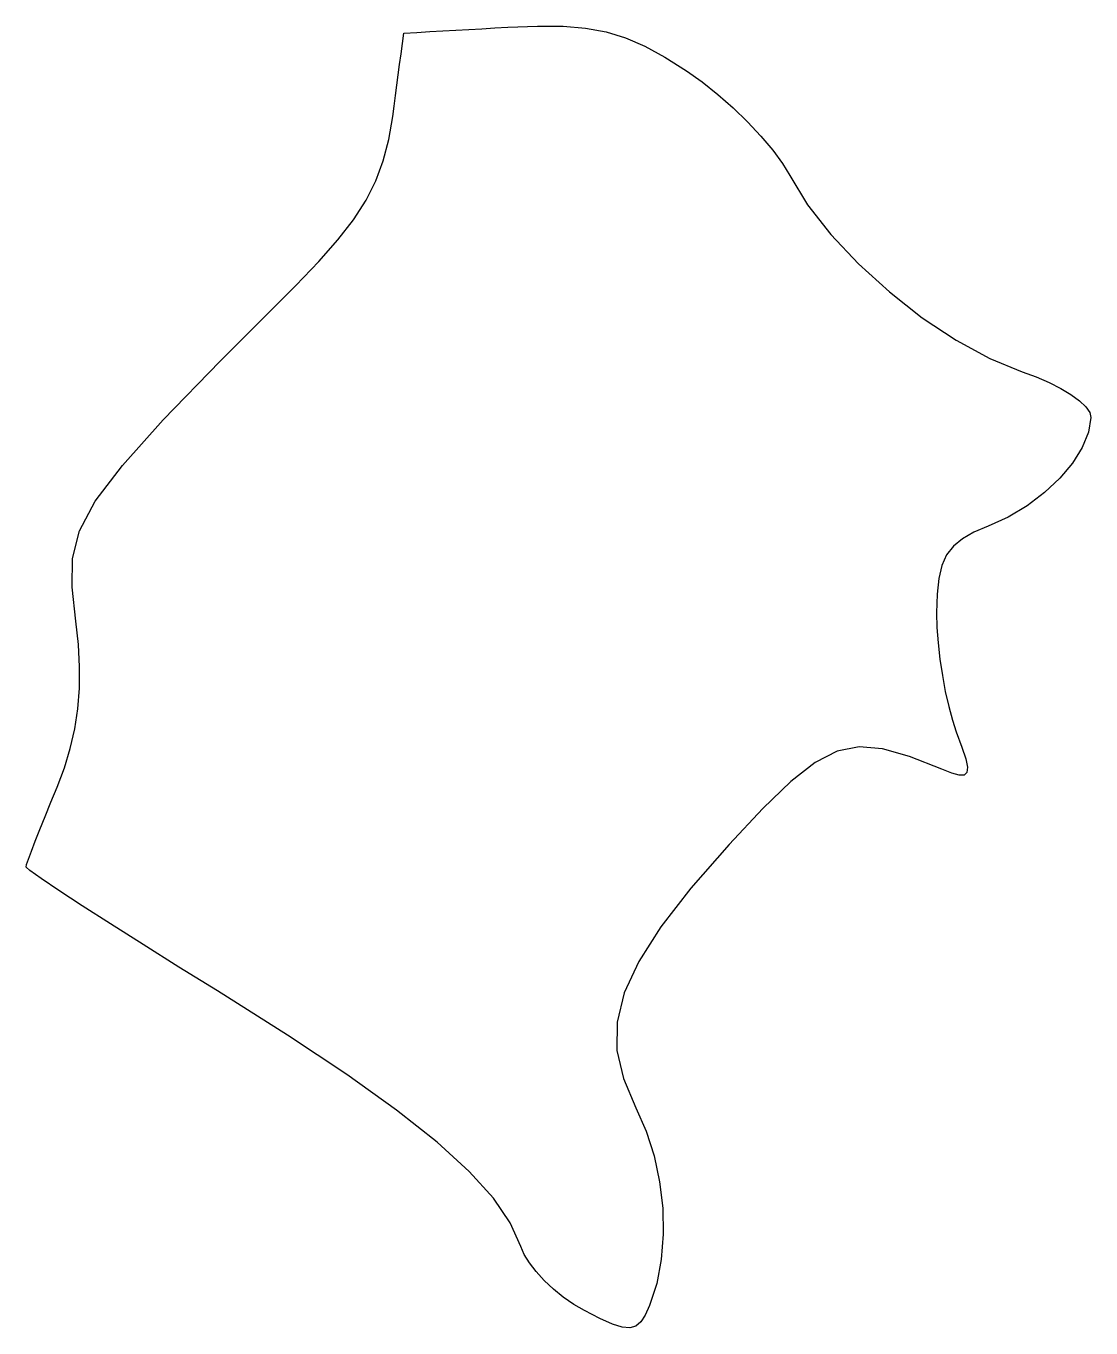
# Model space of a CAD drawing. Extents: x 0.1 to 11.1, y 0.1 to 13.5.
import ezdxf

# ---------------------------------------------------------------- set-up
doc = ezdxf.new("R2010")
doc.units = 0
doc.layers.add('Layer_1', color=7, linetype='CONTINUOUS')

msp = doc.modelspace()

# ---------------------------------------------------------------- linework, layer by layer
at = {"layer": 'Layer_1', "color": 7}
msp.add_lwpolyline([(5.848511, 0.278244), (5.738608, 0.342534), (5.631324, 0.417521), (5.529345, 0.500438), (5.435365, 0.588604), (5.352067, 0.679282), (5.282141, 0.769791), (5.228273, 0.857392), (5.193153, 0.939406), (5.086225, 1.181412), (4.911507, 1.437077), (4.662408, 1.711933), (4.332335, 2.01154), (3.91469, 2.341458), (3.402888, 2.707218), (2.79033, 3.114408), (2.070425, 3.568532), (1.674557, 3.814348), (1.305246, 4.045967), (0.970575, 4.258114), (0.67863, 4.445566), (0.43749, 4.603102), (0.255239, 4.725474), (0.139963, 4.807488), (0.09974, 4.843866), (0.10626, 4.870959), (0.124943, 4.926416), (0.15448, 5.006849), (0.19356, 5.108901), (0.240871, 5.229156), (0.295109, 5.364256), (0.35496, 5.51087), (0.419115, 5.665584), (0.494906, 5.86489), (0.555567, 6.064703), (0.601298, 6.266802), (0.632306, 6.472994), (0.648788, 6.685056), (0.651045, 6.904794), (0.639107, 7.134043), (0.613256, 7.374553), (0.5748, 7.723351), (0.578695, 8.020362), (0.649696, 8.303402), (0.812564, 8.610263), (1.092058, 8.978732), (1.512936, 9.4466), (2.099957, 10.051684), (2.877878, 10.831775), (3.114499, 11.076208), (3.311279, 11.299191), (3.472143, 11.507612), (3.601022, 11.708272), (3.701847, 11.908058), (3.778546, 12.113798), (3.835047, 12.332379), (3.875281, 12.570602), (3.889589, 12.677762), (3.903898, 12.784922), (3.918207, 12.892082), (3.932515, 12.999213), (3.946824, 13.106373), (3.961133, 13.213533), (3.975441, 13.320693), (3.98975, 13.427852), (4.123546, 13.435472), (4.257342, 13.443092), (4.391138, 13.450712), (4.524935, 13.458332), (4.658731, 13.465952), (4.792527, 13.473572), (4.926323, 13.481192), (5.060119, 13.488812), (5.365111, 13.500948), (5.628913, 13.498126), (5.861403, 13.478652), (6.072452, 13.439621), (6.271935, 13.378689), (6.469731, 13.293458), (6.675711, 13.181501), (6.899754, 13.040446), (7.060296, 12.926541), (7.22169, 12.79782), (7.379574, 12.658684), (7.529584, 12.513565), (7.667357, 12.366866), (7.788529, 12.223046), (7.888735, 12.086507), (7.963614, 11.96168), (8.147564, 11.66148), (8.387637, 11.355269), (8.672213, 11.052924), (8.989677, 10.764239), (9.328407, 10.498978), (9.676788, 10.26702), (10.023202, 10.0781), (10.356027, 9.942069), (10.499585, 9.889886), (10.63326, 9.831946), (10.754147, 9.770224), (10.859337, 9.70664), (10.945923, 9.643111), (11.010998, 9.581559), (11.05165, 9.523929), (11.06497, 9.472113), (11.039514, 9.320249), (10.974259, 9.161951), (10.873855, 9.002156), (10.742966, 8.845805), (10.58625, 8.697808), (10.408374, 8.563103), (10.213996, 8.446658), (10.007776, 8.353356), (9.859953, 8.290646), (9.741005, 8.223449), (9.6481, 8.147023), (9.578419, 8.056627), (9.529137, 7.947548), (9.497435, 7.815045), (9.480474, 7.654404), (9.47545, 7.460828), (9.479599, 7.311307), (9.49148, 7.150694), (9.510276, 6.98407), (9.53514, 6.81643), (9.565242, 6.652798), (9.599752, 6.498224), (9.637833, 6.357706), (9.678651, 6.236238), (9.736554, 6.078701), (9.774854, 5.958249), (9.792409, 5.871973), (9.788062, 5.816912), (9.760715, 5.790101), (9.709181, 5.790101), (9.632341, 5.810985), (9.529047, 5.851343), (9.196812, 5.981391), (8.918935, 6.059933), (8.676622, 6.080253), (8.451069, 6.03586), (8.223482, 5.920036), (7.975064, 5.726121), (7.687019, 5.447483), (7.340549, 5.077461), (6.944751, 4.626019), (6.635206, 4.22786), (6.408164, 3.872401), (6.259873, 3.549087), (6.186588, 3.247335), (6.184613, 2.956561), (6.250088, 2.666211), (6.379324, 2.365673), (6.485408, 2.126715), (6.567022, 1.87105), (6.62374, 1.604773), (6.655143, 1.334094), (6.660815, 1.06508), (6.640326, 0.803911), (6.593246, 0.556713), (6.519165, 0.329665), (6.475248, 0.232411), (6.430423, 0.161912), (6.379439, 0.117801), (6.31706, 0.099739), (6.238037, 0.107076), (6.137131, 0.13973), (6.009101, 0.197134), (5.8487, 0.27895), (5.8487, 0.27895), (5.8487, 0.27895), (5.8487, 0.27895), (5.8487, 0.27895), (5.8487, 0.27895), (5.8487, 0.27895), (5.8487, 0.27895), (5.848511, 0.278244)], dxfattribs=at)

doc.saveas('drawing.dxf')
